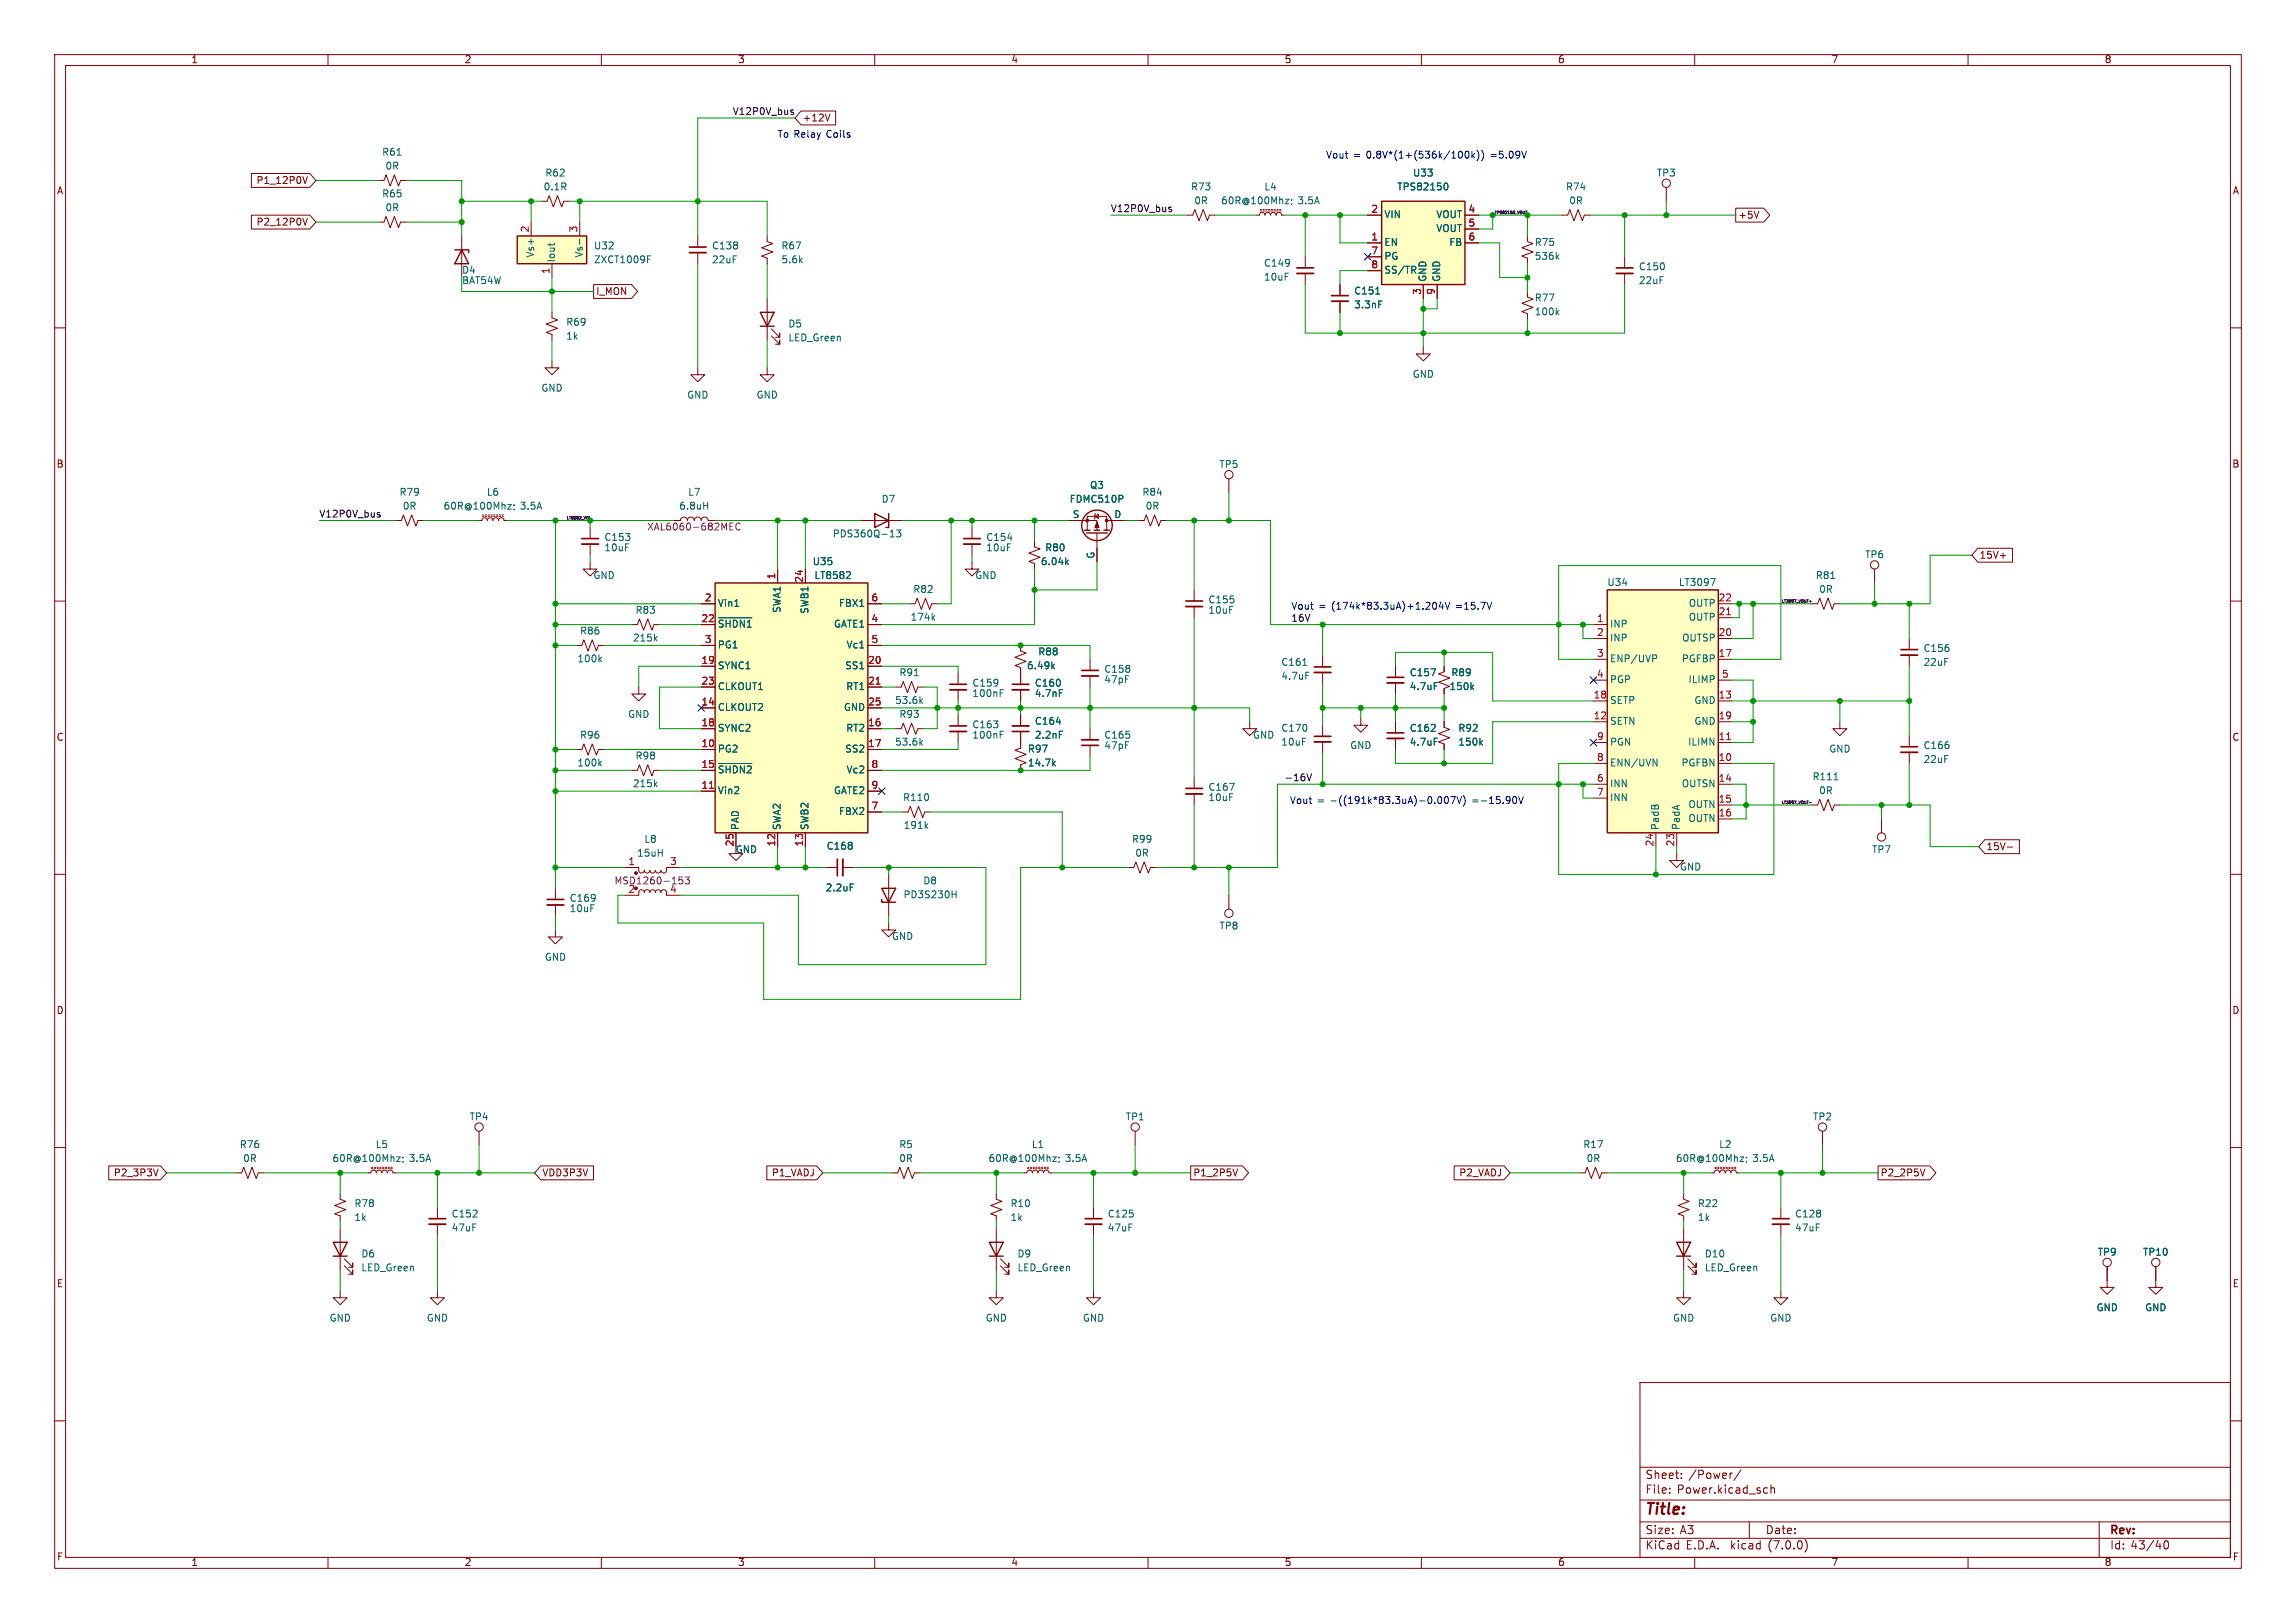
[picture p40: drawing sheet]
<svg xmlns="http://www.w3.org/2000/svg" width="420mm" height="297mm" viewBox="0 0 420 297" stroke-linecap="round" stroke-linejoin="round" font-family="sans-serif">
<defs><g id="words">
<text font-size="2.8" fill="#840000" x="301" y="277.8">Title:</text>
<g font-size="2.1" fill="#840000">
<text x="301" y="273.6">File:</text>
<text x="301" y="270.9">Sheet:</text>
<text x="306.8" y="273.6">Power.kicad_sch</text>
<text x="308.9" y="270.9">/Power/</text>
<text x="301" y="281">Size:</text>
<text x="307.3" y="281">A3</text>
<text x="323" y="281">Date:</text>
<text x="386" y="281.2">Rev:</text>
<text x="301" y="283.8">KiCad</text>
<text x="308.4" y="283.8">E.D.A.</text>
<text x="316.6" y="283.8">kicad</text>
<text x="323.6" y="283.8">(7.0.0)</text>
<text x="386" y="283.8">Id: 43/40</text>
</g>
<g font-size="1.8" fill="#840000">
<text x="35" y="11.8">1</text>
<text x="85" y="11.8">2</text>
<text x="135" y="11.8">3</text>
<text x="185" y="11.8">4</text>
<text x="235" y="11.8">5</text>
<text x="285" y="11.8">6</text>
<text x="335" y="11.8">7</text>
<text x="385" y="11.8">8</text>
<text x="146.8" y="22.5">+12V</text>
<text x="10.4" y="35.8">A</text>
<text x="46.8" y="33.9">P1_12P0V</text>
<text x="408.4" y="35.8">A</text>
<text x="46.8" y="41.6">P2_12P0V</text>
<text x="318" y="40.3">+5V</text>
<text x="109.1" y="54.3">I_MON</text>
<text x="10.3" y="85.8">B</text>
<text x="408.3" y="85.8">B</text>
<text x="362.1" y="102.5">15V+</text>
<text x="10.3" y="135.8">C</text>
<text x="408.3" y="135.8">C</text>
<text x="363.4" y="155.9">15V-</text>
<text x="10.3" y="185.8">D</text>
<text x="408.3" y="185.8">D</text>
<text x="20.7" y="215.5">P2_3P3V</text>
<text x="99.2" y="215.5">VDD3P3V</text>
<text x="141.1" y="215.5">P1_VADJ</text>
<text x="218.3" y="215.5">P1_2P5V</text>
<text x="266.8" y="215.5">P2_VADJ</text>
<text x="344" y="215.5">P2_2P5V</text>
<text x="10.4" y="235.8">E</text>
<text x="408.3" y="235.8">E</text>
<text x="10.4" y="285.8">F</text>
<text x="35" y="286.8">1</text>
<text x="85" y="286.8">2</text>
<text x="135" y="286.8">3</text>
<text x="185" y="286.8">4</text>
<text x="235" y="286.8">5</text>
<text x="285" y="286.8">6</text>
<text x="335" y="286.8">7</text>
<text x="385" y="286.8">8</text>
<text x="408.4" y="285.8">F</text>
</g>
<g font-size="1.8" fill="#0f0f0f">
<text x="133.9" y="21.2">V12P0V_bus</text>
<text x="203.2" y="39">V12P0V_bus</text>
<text x="58.4" y="94.9">V12P0V_bus</text>
<text x="236.2" y="114">16V</text>
<text x="234.9" y="143.2">-16V</text>
</g>
<g font-size="1.8" fill="#006464">
<text x="69.8" y="28.8">R61</text>
<text x="70.5" y="31.3">0R</text>
<text x="99.4" y="35.1">0.1R</text>
<text x="99.7" y="32.6">R62</text>
<text x="217.8" y="35.1">R73</text>
<text x="231.2" y="35.1">L4</text>
<text x="255.5" y="35.1">TPS82150</text>
<text x="258.4" y="32.6">U33</text>
<text x="286.4" y="35.1">R74</text>
<text x="303" y="32.6">TP3</text>
<text x="69.8" y="36.4">R65</text>
<text x="70.5" y="38.9">0R</text>
<text x="218.4" y="37.7">0R</text>
<text x="223.3" y="37.7">60R@100Mhz;</text>
<text x="237.4" y="37.7">3.5A</text>
<text x="253.2" y="40.2">VIN</text>
<text x="262.6" y="40.2">VOUT</text>
<text x="287" y="37.7">0R</text>
<text x="98" y="47.3" transform="rotate(-90 98 47.3)">Vs+</text>
<text x="106.9" y="47.3" transform="rotate(-90 106.9 47.3)">Vs-</text>
<text x="108.6" y="45.9">U32</text>
<text x="130.2" y="45.9">C138</text>
<text x="142.9" y="45.9">R67</text>
<text x="253.2" y="45.3">EN</text>
<text x="253.2" y="47.8">PG</text>
<text x="262.6" y="42.7">VOUT</text>
<text x="265" y="45.3">FB</text>
<text x="280.7" y="45.3">R75</text>
<text x="280.7" y="47.8">536k</text>
<text x="84.5" y="50.4">D4</text>
<text x="84.5" y="52.3">BAT54W</text>
<text x="101.8" y="48" transform="rotate(-90 101.8 48)">Iout</text>
<text x="108.6" y="48.5">ZXCT1009F</text>
<text x="130.2" y="48.5">22uF</text>
<text x="142.9" y="48.5">5.6k</text>
<text x="231.1" y="49.1">C149</text>
<text x="231.1" y="51.6">10uF</text>
<text x="253.2" y="50.4">SS/TR</text>
<text x="261.2" y="51.6" transform="rotate(-90 261.2 51.6)">GND</text>
<text x="263.7" y="51.6" transform="rotate(-90 263.7 51.6)">GND</text>
<text x="299.7" y="49.7">C150</text>
<text x="299.7" y="52.3">22uF</text>
<text x="103.5" y="59.9">R69</text>
<text x="247.7" y="54.2">C151</text>
<text x="247.7" y="56.7">3.3nF</text>
<text x="280.7" y="55.4">R77</text>
<text x="280.7" y="58">100k</text>
<text x="103.5" y="62.4">1k</text>
<text x="144.2" y="60.2">D5</text>
<text x="144.2" y="62.7">LED_Green</text>
<text x="99" y="71.9">GND</text>
<text x="258.4" y="69.4">GND</text>
<text x="125.6" y="73.2">GND</text>
<text x="138.3" y="73.2">GND</text>
<text x="199.3" y="89.7">Q3</text>
<text x="223" y="85.9">TP5</text>
<text x="73" y="91">R79</text>
<text x="73.6" y="93.5">0R</text>
<text x="81.1" y="93.5">60R@100Mhz;</text>
<text x="89" y="91">L6</text>
<text x="95.1" y="93.5">3.5A</text>
<text x="124.2" y="93.5">6.8uH</text>
<text x="125.8" y="91">L7</text>
<text x="161.2" y="92.3">D7</text>
<text x="195.6" y="92.3">FDMC510P</text>
<text x="196.2" y="95">S</text>
<text x="203.8" y="95">D</text>
<text x="208.9" y="91">R84</text>
<text x="209.5" y="93.5">0R</text>
<text x="110.5" y="99.3">C153</text>
<text x="110.5" y="101.2">10uF</text>
<text x="152.3" y="98.6">PDS360Q-13</text>
<text x="180.3" y="99.3">C154</text>
<text x="180.3" y="101.2">10uF</text>
<text x="191.1" y="101.2">R80</text>
<text x="108.5" y="106.2">GND</text>
<text x="148.6" y="103.7">U35</text>
<text x="148.9" y="106.2">LT8582</text>
<text x="178.3" y="106.2">GND</text>
<text x="190.3" y="103.7">6.04k</text>
<text x="200.4" y="102.3" transform="rotate(-90 200.4 102.3)">G</text>
<text x="294" y="107.5">U34</text>
<text x="307" y="107.5">LT3097</text>
<text x="332.1" y="106.2">R81</text>
<text x="341.1" y="102.4">TP6</text>
<text x="116.2" y="112.6">R83</text>
<text x="131.3" y="111.3">Vin1</text>
<text x="143.1" y="112.3" transform="rotate(-90 143.1 112.3)">SWA1</text>
<text x="148.1" y="112.5" transform="rotate(-90 148.1 112.5)">SWB1</text>
<text x="153.3" y="111.3">FBX1</text>
<text x="166.5" y="113.9">174k</text>
<text x="167" y="108.8">R82</text>
<text x="221" y="110.7">C155</text>
<text x="221" y="112.6">10uF</text>
<text x="308.8" y="113.9">OUTP</text>
<text x="308.8" y="111.3">OUTP</text>
<text x="332.7" y="108.8">0R</text>
<text x="106" y="116.4">R86</text>
<text x="115.7" y="117.7">215k</text>
<text x="131.3" y="115.7">~{SHDN1}</text>
<text x="131.3" y="118.9">PG1</text>
<text x="152.4" y="115.1">GATE1</text>
<text x="154.7" y="118.9">Vc1</text>
<text x="294.5" y="115.1">INP</text>
<text x="294.5" y="117.7">INP</text>
<text x="307.6" y="117.7">OUTSP</text>
<text x="351.8" y="119.6">C156</text>
<text x="105.6" y="121.5">100k</text>
<text x="131.3" y="122.7">SYNC1</text>
<text x="154.5" y="122.7">SS1</text>
<text x="164.5" y="124">R91</text>
<text x="177.8" y="125.9">C159</text>
<text x="187.8" y="122.7">6.49k</text>
<text x="189.2" y="125.9">C160</text>
<text x="189.9" y="120.2">R88</text>
<text x="201.9" y="123.4">C158</text>
<text x="201.9" y="125.3">47pF</text>
<text x="234.3" y="122.1">C161</text>
<text x="234.3" y="124.7">4.7uF</text>
<text x="257.8" y="124">C157</text>
<text x="265.4" y="124">R89</text>
<text x="294.5" y="121.5">ENP/UVP</text>
<text x="294.5" y="125.3">PGP</text>
<text x="307.5" y="121.5">PGFBP</text>
<text x="308.7" y="125.3">ILIMP</text>
<text x="351.8" y="122.1">22uF</text>
<text x="114.8" y="131.6">GND</text>
<text x="131.3" y="130.4">CLKOUT2</text>
<text x="131.3" y="126.6">CLKOUT1</text>
<text x="154.2" y="130.4">GND</text>
<text x="154.7" y="126.6">RT1</text>
<text x="163.7" y="129.1">53.6k</text>
<text x="164.5" y="131.6">R93</text>
<text x="177.8" y="127.8">100nF</text>
<text x="189.2" y="127.8">4.7nF</text>
<text x="257.8" y="126.6">4.7uF</text>
<text x="265.1" y="126.6">150k</text>
<text x="294.5" y="129.1">SETP</text>
<text x="309.8" y="129.1">GND</text>
<text x="106" y="135.4">R96</text>
<text x="131.3" y="138">PG2</text>
<text x="131.3" y="134.2">SYNC2</text>
<text x="154.5" y="138">SS2</text>
<text x="154.7" y="134.2">RT2</text>
<text x="163.7" y="136.7">53.6k</text>
<text x="177.8" y="133.5">C163</text>
<text x="177.8" y="135.4">100nF</text>
<text x="188" y="138">R97</text>
<text x="189.2" y="132.9">C164</text>
<text x="189.2" y="135.4">2.2nF</text>
<text x="201.9" y="135.4">C165</text>
<text x="201.9" y="137.4">47pF</text>
<text x="229.1" y="135.4">GND</text>
<text x="234.3" y="134.2">C170</text>
<text x="234.3" y="136.7">10uF</text>
<text x="246.9" y="137.4">GND</text>
<text x="257.8" y="134.2">C162</text>
<text x="257.8" y="136.7">4.7uF</text>
<text x="266.7" y="134.2">R92</text>
<text x="266.7" y="136.7">150k</text>
<text x="294.5" y="132.9">SETN</text>
<text x="294.5" y="136.7">PGN</text>
<text x="308.7" y="136.7">ILIMN</text>
<text x="309.8" y="132.9">GND</text>
<text x="334.6" y="138">GND</text>
<text x="351.8" y="137.4">C166</text>
<text x="105.6" y="140.5">100k</text>
<text x="116.2" y="139.3">R98</text>
<text x="131.3" y="142.4">~{SHDN2}</text>
<text x="154.7" y="141.8">Vc2</text>
<text x="188" y="140.5">14.7k</text>
<text x="294.5" y="140.5">ENN/UVN</text>
<text x="307.5" y="140.5">PGFBN</text>
<text x="331.5" y="143.1">R111</text>
<text x="351.8" y="139.9">22uF</text>
<text x="115.7" y="144.3">215k</text>
<text x="131.3" y="145.6">Vin2</text>
<text x="152.4" y="145.6">GATE2</text>
<text x="153.3" y="149.4">FBX2</text>
<text x="165.1" y="146.9">R110</text>
<text x="221" y="145">C167</text>
<text x="221" y="146.9">10uF</text>
<text x="294.5" y="144.3">INN</text>
<text x="294.5" y="146.9">INN</text>
<text x="307.5" y="144.3">OUTSN</text>
<text x="308.7" y="148.1">OUTN</text>
<text x="332.7" y="145.6">0R</text>
<text x="117.8" y="154.5">L8</text>
<text x="134.4" y="154.9" transform="rotate(-90 134.4 154.9)">25</text>
<text x="135.4" y="151.9" transform="rotate(-90 135.4 151.9)">PAD</text>
<text x="143.1" y="151.9" transform="rotate(-90 143.1 151.9)">SWA2</text>
<text x="148.1" y="151.9" transform="rotate(-90 148.1 151.9)">SWB2</text>
<text x="151.2" y="155.8">C168</text>
<text x="165.2" y="152">191k</text>
<text x="207" y="154.5">R99</text>
<text x="303.7" y="151.9" transform="rotate(-90 303.7 151.9)">PadB</text>
<text x="307.5" y="151.9" transform="rotate(-90 307.5 151.9)">PadA</text>
<text x="308.7" y="150.7">OUTN</text>
<text x="116.5" y="157">15uH</text>
<text x="134.5" y="156.4">GND</text>
<text x="207.6" y="157">0R</text>
<text x="307.2" y="159.6">GND</text>
<text x="342.4" y="156.4">TP7</text>
<text x="104.1" y="165.3">C169</text>
<text x="104.1" y="167.2">10uF</text>
<text x="151" y="163.4">2.2uF</text>
<text x="165.2" y="164.7">PD3S230H</text>
<text x="168.8" y="162.1">D8</text>
<text x="163.1" y="172.3">GND</text>
<text x="223" y="170.4">TP8</text>
<text x="99.6" y="176.1">GND</text>
<text x="85.8" y="205.3">TP4</text>
<text x="205.9" y="205.3">TP1</text>
<text x="331.6" y="205.3">TP2</text>
<text x="43.8" y="210.4">R76</text>
<text x="44.4" y="212.9">0R</text>
<text x="60.8" y="212.9">60R@100Mhz;</text>
<text x="68.7" y="210.4">L5</text>
<text x="74.8" y="212.9">3.5A</text>
<text x="164.4" y="210.4">R5</text>
<text x="164.4" y="212.9">0R</text>
<text x="180.8" y="212.9">60R@100Mhz;</text>
<text x="188.7" y="210.4">L1</text>
<text x="194.8" y="212.9">3.5A</text>
<text x="289.6" y="210.4">R17</text>
<text x="290.2" y="212.9">0R</text>
<text x="306.5" y="212.9">60R@100Mhz;</text>
<text x="314.4" y="210.4">L2</text>
<text x="320.6" y="212.9">3.5A</text>
<text x="64.8" y="221.2">R78</text>
<text x="184.8" y="221.2">R10</text>
<text x="310.5" y="221.2">R22</text>
<text x="64.8" y="223.7">1k</text>
<text x="82.6" y="223.1">C152</text>
<text x="82.6" y="225.6">47uF</text>
<text x="184.8" y="223.7">1k</text>
<text x="202.6" y="223.1">C125</text>
<text x="202.6" y="225.6">47uF</text>
<text x="310.5" y="223.7">1k</text>
<text x="328.3" y="223.1">C128</text>
<text x="328.3" y="225.6">47uF</text>
<text x="66" y="230.4">D6</text>
<text x="66" y="232.9">LED_Green</text>
<text x="186.1" y="230.4">D9</text>
<text x="186.1" y="232.9">LED_Green</text>
<text x="311.8" y="230.4">D10</text>
<text x="311.8" y="232.9">LED_Green</text>
<text x="383.7" y="230.1">TP9</text>
<text x="391.9" y="230.1">TP10</text>
<text x="60.2" y="242.1">GND</text>
<text x="78" y="242.1">GND</text>
<text x="180.2" y="242.1">GND</text>
<text x="198" y="242.1">GND</text>
<text x="306" y="242.1">GND</text>
<text x="323.8" y="242.1">GND</text>
<text x="383.4" y="240.2">GND</text>
<text x="392.3" y="240.2">GND</text>
</g>
<g font-size="1.8" fill="#0000c2">
<text x="142.2" y="25.4">To Relay</text>
<text x="151.3" y="25.4">Coils</text>
<text x="242.6" y="29.2">Vout</text>
<text x="247.6" y="29.2">=</text>
<text x="250" y="29.2">0.8V*(1+(536k/100k))</text>
<text x="272.8" y="29.2">=5.09V</text>
<text x="236.2" y="111.8">Vout</text>
<text x="241.2" y="111.8">=</text>
<text x="243.7" y="111.8">(174k*83.3uA)+1.204V</text>
<text x="266.5" y="111.8">=15.7V</text>
<text x="235.8" y="147.3">Vout</text>
<text x="240.8" y="147.3">=</text>
<text x="243.3" y="147.3">-((191k*83.3uA)-0.007V)</text>
<text x="269.3" y="147.3">=-15.90V</text>
</g>
<g font-size="1.8" fill="#a90000">
<text x="250.8" y="39.1">2</text>
<text x="268.6" y="39.1">4</text>
<text x="268.6" y="41.7">5</text>
<text x="96.9" y="42.6" transform="rotate(-90 96.9 42.6)">2</text>
<text x="105.8" y="42.6" transform="rotate(-90 105.8 42.6)">3</text>
<text x="250.8" y="44.2">1</text>
<text x="250.8" y="46.7">7</text>
<text x="268.6" y="44.2">6</text>
<text x="100.7" y="50.2" transform="rotate(-90 100.7 50.2)">1</text>
<text x="250.8" y="49.3">8</text>
<text x="260.1" y="54" transform="rotate(-90 260.1 54)">3</text>
<text x="262.6" y="54" transform="rotate(-90 262.6 54)">9</text>
<text x="142" y="106.1" transform="rotate(-90 142 106.1)">1</text>
<text x="147.1" y="106.7" transform="rotate(-90 147.1 106.7)">24</text>
<text x="128.9" y="110.2">2</text>
<text x="159.4" y="110.2">6</text>
<text x="314.3" y="112.8">21</text>
<text x="314.3" y="110.2">22</text>
<text x="128.3" y="114">22</text>
<text x="128.9" y="117.9">3</text>
<text x="159.4" y="114">4</text>
<text x="159.4" y="117.9">5</text>
<text x="292.1" y="114">1</text>
<text x="292.1" y="116.6">2</text>
<text x="314.3" y="116.6">20</text>
<text x="128.3" y="121.7">19</text>
<text x="128.3" y="125.5">23</text>
<text x="158.7" y="121.7">20</text>
<text x="158.7" y="125.5">21</text>
<text x="292.1" y="120.4">3</text>
<text x="292.1" y="124.2">4</text>
<text x="314.3" y="120.4">17</text>
<text x="314.9" y="124.2">5</text>
<text x="128.3" y="129.3">14</text>
<text x="158.7" y="129.3">25</text>
<text x="291.5" y="131.8">12</text>
<text x="291.5" y="128">18</text>
<text x="314.3" y="128">13</text>
<text x="314.3" y="131.8">19</text>
<text x="128.3" y="136.9">10</text>
<text x="128.3" y="133.1">18</text>
<text x="158.7" y="133.1">16</text>
<text x="158.7" y="136.9">17</text>
<text x="292.1" y="135.6">9</text>
<text x="314.3" y="135.6">11</text>
<text x="128.3" y="140.7">15</text>
<text x="159.4" y="140.7">8</text>
<text x="292.1" y="143.3">6</text>
<text x="292.1" y="139.4">8</text>
<text x="314.3" y="139.4">10</text>
<text x="314.3" y="143.3">14</text>
<text x="128.3" y="144.5">11</text>
<text x="159.4" y="148.3">7</text>
<text x="159.4" y="144.5">9</text>
<text x="292.1" y="145.8">7</text>
<text x="314.3" y="147.1">15</text>
<text x="314.3" y="149.6">16</text>
<text x="142" y="154.9" transform="rotate(-90 142 154.9)">12</text>
<text x="147.1" y="154.9" transform="rotate(-90 147.1 154.9)">13</text>
<text x="302.6" y="154.9" transform="rotate(-90 302.6 154.9)">24</text>
<text x="306.5" y="154.9" transform="rotate(-90 306.5 154.9)">23</text>
<text x="114.9" y="158.5">1</text>
<text x="122.5" y="158.5">3</text>
</g>
<g font-size="1.8" fill="#840084">
<text x="118.3" y="97.3">XAL6060-682MEC</text>
<text x="112.3" y="162.1">MSD1260-153</text>
<text x="114.9" y="163.6">2</text>
<text x="122.5" y="163.6">4</text>
</g>
<g font-size=".7" fill="#0f0f0f">
<text x="273.1" y="39.2">TPS82150_VOUT</text>
<text x="103.4" y="95.1">LT8582_VIN</text>
<text x="325.6" y="110.4">LT3097_VOUT+</text>
<text x="325.6" y="147.2">LT3097_VOUT-</text>
</g>
</g></defs>
<g fill="none" stroke="#840000" stroke-width=".18">
<path d="M10 10h400v277h-400zM12 12h396v273h-396zM60 10v2M110 10v2M160 10v2M210 10v2M260 10v2M310 10v2M360 10v2M46 39.4h10.7l1.1 1.2-1.1 1.3h-10.7zM46 31.8h10.7l1.1 1.2-1.1 1.3h-10.7zM56.2 39.9l-.4 1.3"/>
<path d="M56.2 32.3l-.4 1.3M69.2 33h1l.4-1 .8 2 .7-2 .8 2 .4-1h1M99.1 36.8h1l.4-1 .7 2 .8-2 .7 2 .4-1h1M146.5 20.3h6.4v2.6h-6.4l-1.1-1.3zM151.8 20.9l-.4 1.2M217.2 39.4h1l.4-1 .7 2 .8-2 .8 2 .3-1h1M229.9 39.4h.5l.1-.4 .4-.1 .3 .1 .2 .4 .1-.4 .4-.1 .3 .1 .2 .4 .2-.4 .3-.1 .4 .1 .1 .4 .2-.4 .3-.1 .4 .1 .1 .4h.5M230.5 38.6h.3M231 38.6h.3M231.5 38.6h.3M232 38.6h.3M232.5 38.6h.3"/>
<path d="M233 38.6h.3M233.6 38.6h.2M234.1 38.6h.2M250.2 39.4h2.5M268 39.4h2.5M285.7 39.4h1.1l.3-1 .8 2 .8-2 .7 2 .4-1h1M304.8 34.3v2.5M317.5 38.1h5.1l1.1 1.3-1.1 1.2h-5.1zM10 60h2M69.2 40.6h1l.4-1 .8 2.1 .7-2.1 .8 2.1 .4-1.1h1M84.5 43.2v7.6M97.2 40.6v2.6"/>
<path d="M101 57.2v1l1 .3-2.1 .8 2.1 .8-2.1 .7 1.1 .4v1M101 48.3v2.5M106 40.6v2.6M108.6 52.1h6.9l1.1 1.2-1.1 1.3h-6.9zM127.6 43.2v2M127.6 46.2v2.1M140.3 43.2v1l1.1 .4-2.1 .7 2.1 .8-2.1 .8 1 .3v1.1M140.3 54.6v7.6M238.8 47v2M238.8 50v2.1M245.1 52.1v2M245.1 55.1v2.1"/>
<path d="M250.2 44.5h2.5M250.2 47h2.5M250.2 49.5h2.5M260.3 52.1v2.5M262.9 52.1v2.5M268 44.5h2.5M268 41.9h2.5M279.4 43.2v1l1 .4-2 .7 2 .8-2 .8 1 .3v1.1M279.4 53.3v1.1l1 .3-2 .8 2 .8-2 .7 1 .4v1M297.2 47v2M297.2 50v2.1M408 60h2"/>
<path d="M101 66v1.3h1.2l-1.2 1.3-1.3-1.3h1.3M127.6 67.3v1.3h1.3l-1.3 1.3-1.2-1.3h1.2M140.3 67.3v1.3h1.3l-1.3 1.3-1.2-1.3h1.2M141.1 61.5l1.5 1.5v-.8v.8h-.7M141.1 60.2l1.5 1.5v-.7v.7h-.7M260.3 63.5v1.3h1.3l-1.3 1.2-1.2-1.2h1.2M72.4 95.3h1l.4-1.1 .7 2.1 .8-2.1 .8 2.1 .4-1h1M87.6 95.3h.5l.2-.4 .4-.2 .3 .2 .2 .4 .1-.4 .4-.2 .3 .2 .2 .4 .1-.4 .4-.2 .4 .2 .1 .4 .1-.4 .4-.2 .4 .2 .1 .4h.5M88.3 94.5h.2M88.8 94.5h.2M89.3 94.5h.2M89.8 94.5h.2"/>
<path d="M90.3 94.5h.3M90.8 94.5h.3M91.3 94.5h.3M91.8 94.5h.3M107.9 96.5v2.1M107.9 99.6v2M123.2 95.3h1.3a.64 .64 0 0 1 .6-.7 .64 .64 0 0 1 .6 .7 .64 .64 0 0 1 .7-.7 .64 .64 0 0 1 .6 .7 .64 .64 0 0 1 .6-.7 .64 .64 0 0 1 .7 .7 .64 .64 0 0 1 .6-.7 .64 .64 0 0 1 .6 .7h1.3M157.5 95.3h7.6M177.8 96.5v2.1M177.8 99.6v2M189.2 99.1v1l1 .4-2 .7 2 .8-2 .7 1 .4v1M195.6 95.3h5.1v1.7"/>
<path d="M198.9 97v-2.5h3.5v2.5M200.3 94.5l.6-.4v.8zM200.4 94l-.1 .1v.8l-.1 .1M200.7 97.5v5.4M202.4 95.3h3.3M208.3 95.3h1l.4-1.1 .7 2.1 .8-2.1 .8 2.1 .3-1h1.1M224.8 87.6v2.6M10 110h2M105.4 118.1h1l.4-1 .8 2 .7-2 .8 2 .4-1h1M107.9 102.9v1.2h1.3l-1.3 1.3-1.2-1.3h1.2M115.6 114.3h1l.4-1 .7 2 .8-2 .8 2 .3-1h1M128.3 114.3h2.5"/>
<path d="M128.3 110.5h2.5M128.3 118.1h2.5M142.2 104.1v2.6M147.3 104.1v2.6M158.7 114.3h2.6M158.7 110.5h2.6M158.7 118.1h2.6M166.4 110.5h1l.4-1 .7 2 .8-2 .8 2 .3-1h1M177.8 102.9v1.2h1.3l-1.3 1.3-1.3-1.3h1.3M186.7 118.1v1l1 .4-2 .8 2 .7-2 .8 1 .4v3M218.4 108v2M218.4 111v2"/>
<path d="M291.5 114.3h2.5M291.5 116.8h2.5M314.3 116.8h2.6M314.3 113h2.6M314.3 110.5h2.6M331.5 110.5h1l.4-1 .7 2 .8-2 .8 2 .3-1h1M342.9 104.1v2.6M349.2 116.8v2.1M349.2 119.9v2M361.8 100.3h6.3v2.6h-6.3l-1.1-1.3zM365.9 101.7h1M408 110h2"/>
<path d="M105.4 137.2h1l.4-1.1 .8 2.1 .7-2.1 .8 2.1 .4-1h1M116.8 125.7v1.3h1.3l-1.3 1.3-1.2-1.3h1.2M128.3 133.4h2.5M128.3 125.7h2.5M128.3 137.2h2.5M128.3 129.5h2.5M128.3 121.9h2.5M158.7 133.4h2.6M158.7 125.7h2.6M158.7 137.2h2.6M158.7 129.5h2.6M158.7 121.9h2.6"/>
<path d="M163.8 133.4h1l.4-1.1 .8 2.1 .8-2.1 .7 2.1 .4-1h1M163.8 125.7h1l.4-1 .8 2 .8-2 .7 2 .4-1h1M175.3 123.2v2M175.3 126.2v2.1M175.3 130.8v2M175.3 133.9v2M186.7 133.9v3l-1 .4 2 .7-2 .8 2 .8-1 .4v1M186.7 126.2v2.1M186.7 130.8v2M199.4 120.7v2M199.4 123.7v2M199.4 133.4v2"/>
<path d="M199.4 136.4v2M228.6 132.1v1.3h1.3l-1.3 1.2-1.3-1.2h1.3M241.9 120v2M241.9 123.1v2M241.9 132.7v2M241.9 135.8v2M248.9 131.4v1.3h1.3l-1.3 1.3-1.3-1.3h1.3M255.3 121.9v2.1M255.3 125v2M255.3 132.1v2M255.3 135.1v2.1M264.2 132.1v1l1 .4-2.1 .7 2.1 .8-2.1 .8 1.1 .3v1.1"/>
<path d="M264.2 121.9v1l-1.1 .4 2.1 .8-2.1 .7 2.1 .8-1 .4v1M291.5 139.7h2.5M291.5 135.9h2.5M291.5 132.1h2.5M291.5 128.3h2.5M291.5 120.7h2.5M291.5 124.5h2.5M314.3 139.7h2.6M314.3 135.9h2.6M314.3 132.1h2.6M314.3 128.3h2.6M314.3 120.7h2.6"/>
<path d="M314.3 124.5h2.6M336.5 132.1v1.3h1.3l-1.3 1.2-1.2-1.2h1.2M349.2 134.6v2.1M349.2 137.7v2M10 160h2M114.3 158.8h2.5l.1 .7 .4 .3 .4-.2 .2-.3 .1 .3 .3 .2 .4-.2 .2-.3 .1 .3 .3 .2 .4-.1 .2-.4 .2 .4h.5l.2-.1 .1-.3 .2 .3 .4 .2 .4-.3v-.7h2.6M115.6 141h1l.4-1 .7 2 .8-2 .8 2 .3-1h1M128.3 144.8h2.5M128.3 141h2.5M134.6 152.4v3.8h1.3l-1.3 1.3-1.3-1.3h1.3M142.2 152.4v2.5M147.3 152.4v2.5"/>
<path d="M151.1 158.8h2.1M154.2 158.8h2M158.7 148.6h2.6M158.7 144.8h2.6M158.7 141h2.6M165.1 148.6h1l.4-1 .8 2 .7-2 .8 2 .4-1h1M206.4 158.8h1l.4-1.1 .7 2.1 .8-2.1 .8 2.1 .3-1h1.1M218.4 142.2v2.1M218.4 145.3v2M291.5 143.5h2.5M291.5 146.1h2.5M302.9 152.4v2.5"/>
<path d="M306.7 156.2v1.3h1.3l-1.3 1.3-1.3-1.3h1.3M306.7 152.4v2.5M314.3 143.5h2.6M314.3 147.3h2.6M314.3 149.9h2.6M331.5 147.3h1l.4-1 .7 2 .8-2 .8 2 .3-1h1M344.2 149.9v2.5M363.1 153.7h6.3v2.5h-6.3l-1.2-1.3zM367.2 155h1M408 160h2M101.6 170.2v1.3h1.3l-1.3 1.2-1.3-1.2h1.3M101.6 162.6v2"/>
<path d="M101.6 165.6v2M114.3 163.8h2.5l.1-.7 .5-.3 .3 .2 .2 .3 .1-.3 .3-.2 .4 .1 .2 .4 .1-.3 .2-.2 .5 .1 .2 .4 .2-.4 .4-.1 .3 .2 .1 .3 .2-.3 .4-.2 .4 .3v.7h2.6M162.6 168.9v1.3h1.2l-1.2 1.3-1.3-1.3h1.3M162.6 160v7.6M224.8 163.8v2.6M10 210h2M19.9 213.4h9.5l1.1 1.2-1.1 1.3h-9.5zM28.9 213.9l-.4 1.3M43.2 214.6h1l.4-1 .7 2 .8-2 .8 2 .3-1h1.1M62.2 218.4v1.1l1 .3-2 .8 2 .8-2 .7 1 .4v1M67.3 214.6h.5l.2-.3 .3-.2 .4 .2 .1 .3 .2-.3 .4-.2 .3 .2 .1 .3 .2-.3 .4-.2 .3 .2 .2 .3 .1-.3 .4-.2 .3 .2 .2 .3h.5M67.9 213.9h.3"/>
<path d="M68.5 213.9h.2M69 213.9h.2M69.5 213.9h.2M70 213.9h.2M70.5 213.9h.2M71 213.9h.2M71.5 213.9h.3M87.6 207v2.6M98.9 213.4h9.7v2.5h-9.7l-1.1-1.3zM140.3 213.4h9.1l1.1 1.2-1.1 1.3h-9.1zM163.2 214.6h1l.4-1 .8 2 .7-2 .8 2 .4-1h1M182.2 218.4v1.1l1.1 .3-2.1 .8 2.1 .8-2.1 .7 1 .4v1"/>
<path d="M187.3 214.6h.5l.2-.3 .4-.2 .3 .2 .1 .3 .2-.3 .4-.2 .3 .2 .2 .3 .1-.3 .4-.2 .3 .2 .2 .3 .1-.3 .4-.2 .4 .2 .1 .3h.5M188 213.9h.2M188.5 213.9h.2M189 213.9h.2M189.5 213.9h.2M190 213.9h.2M190.5 213.9h.3M191 213.9h.3M191.5 213.9h.3M207.6 207v2.6M217.8 213.4h9.5l1.1 1.2-1.1 1.3h-9.5zM226.4 213.9l-.4 1.3"/>
<path d="M266 213.4h9.1l1.1 1.2-1.1 1.3h-9.1zM288.9 214.6h1l.4-1 .8 2 .7-2 .8 2 .4-1h1M308 218.4v1.1l1 .3-2 .8 2 .8-2 .7 1 .4v1M313.1 214.6h.5l.1-.3 .4-.2 .3 .2 .2 .3 .1-.3 .4-.2 .4 .2 .1 .3 .1-.3 .4-.2 .4 .2 .1 .3 .2-.3 .3-.2 .4 .2 .1 .3h.5M313.7 213.9h.2M314.2 213.9h.3M314.7 213.9h.3M315.2 213.9h.3M315.7 213.9h.3M316.2 213.9h.3M316.7 213.9h.3M317.2 213.9h.3"/>
<path d="M333.4 207v2.6M343.5 213.4h9.5l1.1 1.2-1.1 1.3h-9.5zM352.1 213.9l-.4 1.3M408 210h2M62.2 236.2v1.3h1.3l-1.3 1.3-1.2-1.3h1.2M62.2 224.8v7.6M63 231.6l1.5 1.6v-.8v.8h-.7M63 230.4l1.5 1.5v-.8v.8h-.7M80 236.2v1.3h1.3l-1.3 1.3-1.3-1.3h1.3M80 221v2M80 224v2.1M182.2 236.2v1.3h1.3l-1.3 1.3-1.2-1.3h1.2"/>
<path d="M182.2 224.8v7.6M183 231.6l1.5 1.6v-.8v.8h-.7M183 230.4l1.5 1.5v-.8v.8h-.7M200 236.2v1.3h1.3l-1.3 1.3-1.2-1.3h1.2M200 221v2M200 224v2.1M308 236.2v1.3h1.2l-1.2 1.3-1.3-1.3h1.3M308 224.8v7.6M308.7 231.6l1.6 1.6v-.8v.8h-.8M308.7 230.4l1.6 1.5v-.8v.8h-.8M325.8 236.2v1.3h1.2l-1.2 1.3-1.3-1.3h1.3M325.8 221v2"/>
<path d="M325.8 224v2.1M385.4 231.8v3.8h1.3l-1.3 1.3-1.2-1.3h1.2M394.3 231.8v3.8h1.3l-1.3 1.3-1.2-1.3h1.2M10 260h2M300 253h108v32h-108zM408 260h2M300 278.5h108M300 274.5h108M300 268.5h108M305.4 273.1v.2M305.4 272.3v.2M307.6 270.4v.2"/>
<path d="M307.6 269.6v.2M316.7 269.6h.2M318.5 269l-1.3 1.9M320 278.5v3M322.9 272.3h.4M323.3 273.2l-.4 .1M324 272.4l.2-.1h.3l.1 1M324 271.8v1.5M384 278.5v6.5M60 285v2M110 285v2M160 285v2"/>
<path d="M210 285v2M260 285v2M300 281.5h108M310 285v2M330.2 281.7a1.72 1.72 0 0 1 0 2.3M360 285v2M396 282h.2a.8 .8 0 0 1 .5 .7 .8 .8 0 0 1-.5 .8 1 1 0 0 1-.2-1.5z"/>
<circle cx="304.8" cy="33.5" r=".76"/>
<circle cx="224.8" cy="86.9" r=".76"/>
<circle cx="342.9" cy="103.4" r=".76"/>
<circle cx="344.2" cy="153.2" r=".76"/>
<circle cx="224.8" cy="167.1" r=".76"/>
<circle cx="87.6" cy="206.2" r=".76"/>
<circle cx="207.6" cy="206.2" r=".76"/>
<circle cx="333.4" cy="206.2" r=".76"/>
<circle cx="385.4" cy="231" r=".76"/>
<circle cx="394.3" cy="231" r=".76"/>
</g>
<g fill="none" stroke="#840000" stroke-width=".25">
<path d="M252.7 36.8h15.3v15.3h-15.3zM83.2 45.7h2.5v.5M84.5 45.7l1.2 2.6h-2.5zM94.6 43.2h12.7v5.1h-12.7zM139.1 57.2h2.5l-1.3 2.5zM139.1 59.7h2.5M160 94l2.6 1.3-2.6 1.2zM162.6 94v2.5h-.5M198.4 97h1M198.8 97.5h3.8M200.2 97h1M201.9 97h1"/>
<path d="M130.8 106.7h27.9v45.7h-27.9zM294 108h20.3v44.4h-20.3zM161.3 164.6v.5h2.5M161.3 162.6h2.5l-1.2 2.5zM61 227.3h2.5l-1.3 2.6zM61 229.9h2.5M181 227.3h2.5l-1.3 2.6zM181 229.9h2.5M306.7 227.3h2.5l-1.2 2.6zM306.7 229.9h2.5"/>
<circle cx="200.7" cy="96.1" r="2.79"/>
</g>
<g fill="none" stroke="#006464" stroke-width=".18">
<path d="M235.1 36.4h.7l-.7 .9h.7M236.3 36.5v.1M236.3 37.2l-.1 .3M264.4 33.5a.68 .68 0 0 1 .5 .6 .68 .68 0 0 1-.5 .7M106 43.7v1M118.5 47.4h.4M118.5 46.8h.6M251.7 53.8h.7M252.2 55.1h.6M284.8 47l.4 .5M284.8 57.1l.4 .5M285.2 46.6l-.5 .5"/>
<path d="M285.2 56.8l-.5 .5M92.9 92.3h.6l-.6 .9h.6M94 92.4v.1M94.1 93.1l-.1 .3M128.7 92.5h.7M129.4 91.9v1.3M162.9 98.3h.7M164 97h.8l-.4 .5 .3 .1v.5l-.2 .2-.5-.2M205.3 90.8v.4M119.8 116.8l.4 .5M120.2 116.5l-.5 .4M131.4 113h6.1"/>
<path d="M132.3 113.6l-.5-.1-.2 .4M132.8 113.5v1.3M133.6 113.5v1.3M134.9 114l-.3-.4-.4-.1v1.3M136.2 113.5v1.3l-.8-1.3v1.3M136.7 113.9l.4-.4v1.3M155.3 104.6l.3 .2-.1 .4-.7 .7h.8M170.6 113l.4 .5M171 112.7l-.5 .4M195.1 102.9l.3 .4M195.4 102.5l-.5 .5M302.8 119.8l.2 .3v.3l-.2 .1"/>
<path d="M312.9 105.9h.9l-.6 1.2M109.7 139.7l.3 .5M109.7 120.6l.3 .5M110 139.3l-.4 .5M110 120.3l-.4 .5M131.4 139.7h6.1M168.4 135.9l.4 .5M168.4 128.3l.4 .4M168.8 135.5l-.5 .5M168.8 127.9l-.5 .5M183 126.2h.6M183 133.8h.6"/>
<path d="M192.5 121.9l.4 .5M192.7 139.7l.4 .5M192.9 121.5l-.5 .5M193.1 139.3l-.5 .5M193.8 126.2h.6M193.8 133.8h.6M238.3 121.8h.7M238.9 123h.6M262.4 135.1h.6M262.4 124.9h.6M269.2 125.7l.4 .5M269.6 125.4l-.5 .4"/>
<path d="M270.8 135.9l.4 .5M271.2 135.5l-.5 .5M302.4 138.9l.7 1.3v-1.3M119.8 143.5l.4 .5M120.2 143.1l-.5 .5M132.3 140.2h-.5l-.2 .3M132.8 140.2v1.2M133.6 140.2v1.2M134.9 140.7l-.3-.5h-.4v1.2M136.2 140.2v1.2l-.8-1.2v1.2M136.7 140.3l.5-.1 .2 .3M169.4 151.1l.3 .5"/>
<path d="M169.7 150.8l-.5 .4M335.5 142.7h.7M155.5 161.8h.6M174.2 163.6h.7M174.9 163v1.3M72.6 211.7h.6l-.6 .9h.6M73.7 211.8v.1M73.8 212.5l-.2 .2M192.6 211.7h.6l-.6 .9h.6M193.7 211.8v.1M193.8 212.5l-.1 .2M318.3 211.7h.7l-.7 .9h.7"/>
<path d="M319.4 211.8v.1M319.5 212.5l-.1 .2"/>
</g>
<g fill="none" stroke="#840000" stroke-width=".33">
<path d="M126.1 46.2h3.1M237.2 50h3.1M243.6 55.1h3M295.7 50h3M106.4 99.6h3.1M176.3 99.6h3M216.9 111h3.1M347.7 119.9h3.1M173.7 126.2h3.1M173.7 133.9h3.1M185.2 126.2h3M185.2 132.8h3"/>
<path d="M197.9 123.7h3M197.9 135.4h3M240.4 135.8h3.1M240.4 123.1h3.1M253.7 135.1h3.1M253.7 125h3.1M347.7 137.7h3.1M154.2 157.2v3.1M216.9 145.3h3.1M100.1 165.6h3M78.5 224h3M198.5 224h3"/>
<path d="M324.2 224h3.1"/>
</g>
<g fill="none" stroke="#840000" stroke-width=".3">
<path d="M126.1 45.2h3.1M237.2 49h3.1M243.6 54.1h3M295.7 49h3M106.4 98.6h3.1M176.3 98.6h3M216.9 110h3.1M347.7 118.9h3.1M173.7 125.2h3.1M173.7 132.8h3.1M185.2 125.2h3M185.2 133.9h3"/>
<path d="M197.9 122.7h3M197.9 136.4h3M240.4 134.7h3.1M240.4 122h3.1M253.7 134.1h3.1M253.7 124h3.1M347.7 136.7h3.1M153.2 157.2v3.1M216.9 144.3h3.1M100.1 164.6h3M78.5 223h3M198.5 223h3"/>
<path d="M324.2 223h3.1"/>
</g>
<g fill="#ffffc2" stroke="#ffffc2" stroke-width=".18">
<path d="M294 108h20.3v44.4h-20.3z"/>
<path d="M130.8 106.7h27.9v45.7h-27.9z"/>
<path d="M252.7 36.8h15.3v15.3h-15.3z"/>
<path d="M94.6 43.2h12.7v5.1h-12.7z"/>
</g>
<path d="M315.8 112.5h.8M160.3 125.2h.7M315.8 135.4h.8M129.8 144.2h.7" fill="none" stroke="#a90000" stroke-width=".18"/>
<g fill="#840000" stroke="#840000" stroke-width=".18">
<path d="M200.7 95.5l.3 1h-.7z"/>
<circle cx="116.3" cy="162.6" r=".25"/>
<circle cx="116.3" cy="159.8" r=".25"/>
<circle cx="198.9" cy="95.2" r=".25"/>
<circle cx="202.4" cy="95.2" r=".25"/>
</g>
<path d="M133.5 96.3h.4M133.5 97h.6M133.5 95.7h.6M135.4 95.8a.6 .6 0 0 0-.9 .5 .6 .6 0 0 0 .6 .7l.3-.1M124.2 160.5h.7M124.2 161h.5l.2 .2-.1 .5h-.6M125.3 160.5h.8l-.4 .5 .4 .1v.5l-.2 .2-.6-.2" fill="none" stroke="#840084" stroke-width=".18"/>
<g fill="none" stroke="#0f0f0f" stroke-width=".18">
<path d="M144.7 20.5l.5 .2-.1 .2-.4 .1M144.7 20.2h.4M214 38.3l.3 .1v.2l-.2 .1h-.2M214 37.9l.3 .1M279.1 38.6h.3M279.2 38.6v.5M69.2 94.2l.3 .1v.1l-.1 .2h-.3M69.2 93.8h.3M107.8 94.5v.5l-.3-.5v.5M331 110.1h.4M331.2 109.9v.3M239.1 141.6l.4 1.3 .4-1.3"/>
<path d="M330.5 146.6h.3M331 146.9h.4"/>
</g>
<g fill="none" stroke="#0000c2" stroke-width=".18">
<path d="M267.4 27.8l.1 .3-.1 .7M268.1 27.8l.2-.1a.68 .68 0 0 1 .4 .6 .68 .68 0 0 1-.4 .6l-.2-.1-.1-.3zM269.3 27.7v1.2M269.4 28.5l.3 .4M269.7 28.1l-.4 .5M270.2 27.5a1.46 1.46 0 0 1 0 1.9M271 27.5a1.46 1.46 0 0 1 0 1.9M279.2 27.7l-.4 1.2M262.2 110.3l.2-.1a.68 .68 0 0 1 .4 .6 .68 .68 0 0 1-.4 .7l-.2-.1M263.6 110.2l-.3 .9h.8M263.9 110.6v.9M264.4 110.2l.4 1.3 .4-1.3"/>
<path d="M272.9 110.2l-.5 1.3M263 146.3l.3-.5a.68 .68 0 0 1 .4 .6 .68 .68 0 0 1-.4 .6l-.3-.4M264.3 145.9l.2-.1a.68 .68 0 0 1 .5 .6 .68 .68 0 0 1-.5 .6l-.3-.4zM265.4 145.8h.8l-.5 1.2M266.5 145.8l.4 1.2 .5-1.2M267.7 145.6a1.46 1.46 0 0 1 0 1.9M277.1 145.8a.79 .79 0 0 1 0 1.2M277.8 145.8l.4 1.2 .4-1.2"/>
</g>
<g fill="none" stroke="#009600" stroke-width=".18">
<path d="M57.8 33h11.4M74.3 33h10.2v10.2M84.5 36.8h14.6M97.2 36.8v3.8M104.1 36.8h36.2v6.4M106 36.8v3.8M145.4 21.6h-17.8v21.6M203.2 39.4h14M222.2 39.4h7.7M234.9 39.4h15.3M238.8 39.4v7.6M245.1 39.4v5.1h5.1"/>
<path d="M270.5 39.4h15.2M273 39.4v2.5h-2.5M279.4 39.4v3.8M290.8 39.4h26.7M297.2 39.4v7.6M304.8 36.8v2.6M57.8 40.6h11.4M74.3 40.6h10.2M84.5 50.8v2.5h24.1M101 50.8v6.4M127.6 48.3v19M140.3 48.3v6.3"/>
<path d="M238.8 52.1v8.9h58.4v-8.9M245.1 57.2v3.8M250.2 49.5h-5.1v2.6M260.3 54.6v8.9M262.9 54.6v1.9h-2.6M270.5 44.5h3.8v6.3h5.1M279.4 48.3v5M279.4 58.4v2.6M101 62.2v3.8M140.3 62.2v5.1M58.4 95.3h14M77.5 95.3h10.1"/>
<path d="M92.7 95.3h30.5M101.6 95.3v67.3M107.9 95.3v1.2M130.8 95.3h26.7M142.2 95.3v8.8M147.3 95.3v8.8M165.1 95.3h30.5M174 95.3v15.2h-2.6M177.8 95.3v1.2M189.2 95.3v3.8M205.7 95.3h2.6M213.4 95.3h19v19h59.1"/>
<path d="M218.4 95.3v12.7M224.8 90.2v5.1M101.6 110.5h26.7M101.6 114.3h14M101.6 118.1h3.8M107.9 101.6v1.3M110.5 118.1h17.8M120.6 114.3h7.7M161.3 110.5h5.1M161.3 118.1h38.1v2.6M177.8 101.6v1.3M189.2 104.1v10.2h-27.9"/>
<path d="M200.7 102.9v5.1h-11.5M218.4 113v29.2M241.9 114.3v5.7M264.2 119.4v2.5M289.6 114.3v2.5h1.9M316.9 110.5h14.6M318.1 110.5v2.5h-1.2M320.7 110.5v6.3h-3.8M342.9 106.7v3.8M349.2 110.5v6.3M360.7 101.6h-7.6v8.9h-16.6M101.6 137.2h3.8"/>
<path d="M110.5 137.2h17.8M128.3 121.9h-11.5v3.8M128.3 125.7h-7.7v7.7h7.7M161.3 129.5h67.3v2.6M161.3 133.4h2.5M161.3 121.9h14v1.3M161.3 125.7h2.5M168.9 125.7h2.5v7.7h-2.5M175.3 135.9v1.3h-14M175.3 128.3v2.5M186.7 128.3v2.5M199.4 138.4v2.6h-38.1"/>
<path d="M199.4 125.7v7.7M241.9 129.5h22.3M241.9 125.1v7.6M241.9 137.8v5.7M248.9 129.5v1.9M255.3 121.9v-2.5h17.7v8.9h18.5M255.3 127v5.1M264.2 127v5.1M264.2 137.2v2.5M291.5 132.1h-18.5v7.6h-17.7v-2.5M291.5 139.7h-6.4v20.3h39.4v-20.3h-7.6M291.5 120.7h-6.4v-17.2h40.7v17.2h-8.9"/>
<path d="M316.9 128.3h32.3M316.9 124.5h3.8v11.4h-3.8M316.9 132.1h3.8M336.5 128.3v3.8M349.2 121.9v12.7M349.2 139.7v7.6M101.6 158.8h12.7M101.6 144.8h26.7M101.6 141h14M120.6 141h7.7M124.5 158.8h26.6M142.2 154.9v3.9"/>
<path d="M147.3 154.9v3.9M156.2 158.8h24.1v17.7h-34.3v-12.7h-21.5M161.3 148.6h3.8M162.6 158.8v1.2M170.2 148.6h24.1v10.2M206.4 158.8h-19.7v24.1h-47v-14h-26.7v-5.1h1.3M218.4 147.3v11.5M224.8 158.8v5M289.6 143.5v2.6h1.9M291.5 143.5h-57.8v15.3h-22.2M302.9 154.9v5.1M306.7 154.9v1.3"/>
<path d="M316.9 143.5h2.5v6.4h-2.5M316.9 147.3h14.6M336.5 147.3h16.6v7.6h8.8M344.2 147.3v2.6M101.6 167.6v2.6M162.6 167.6v1.3M30.5 214.6h12.7M48.3 214.6h19M62.2 214.6v3.8M72.4 214.6h25.4M80 214.6v6.4M87.6 209.6v5"/>
<path d="M150.5 214.6h12.7M168.3 214.6h19M182.2 214.6v3.8M192.4 214.6h25.4M200 214.6v6.4M207.6 209.6v5M276.2 214.6h12.7M294 214.6h19.1M308 214.6v3.8M318.1 214.6h25.4M325.8 214.6v6.4M333.4 209.6v5"/>
<path d="M62.2 223.5v1.3M62.2 232.4v3.8M80 226.1v10.1M182.2 223.5v1.3M182.2 232.4v3.8M200 226.1v10.1M308 223.5v1.3M308 232.4v3.8M325.8 226.1v10.1"/>
</g>
<path d="M249.6 46.4l1.2 1.2M250.8 46.4l-1.2 1.2M127.7 128.9l1.2 1.2M128.9 128.9l-1.2 1.2M290.9 123.9l1.2 1.2M290.9 135.3l1.2 1.2M292.1 123.9l-1.2 1.2M292.1 135.3l-1.2 1.2M160.7 144.2l1.2 1.2M161.9 144.2l-1.2 1.2" fill="none" stroke="#000084" stroke-width=".18"/>
<g fill="#009600" stroke="#009600" stroke-width=".18">
<circle cx="248.9" cy="129.5" r=".46"/>
<circle cx="264.2" cy="129.5" r=".46"/>
<circle cx="255.3" cy="129.5" r=".46"/>
<circle cx="264.2" cy="119.4" r=".46"/>
<circle cx="344.2" cy="147.3" r=".46"/>
<circle cx="302.9" cy="160" r=".46"/>
<circle cx="308" cy="214.6" r=".46"/>
<circle cx="319.4" cy="147.3" r=".46"/>
<circle cx="333.4" cy="214.6" r=".46"/>
<circle cx="349.2" cy="147.3" r=".46"/>
<circle cx="325.8" cy="214.6" r=".46"/>
<circle cx="279.4" cy="50.8" r=".46"/>
<circle cx="260.3" cy="61" r=".46"/>
<circle cx="260.3" cy="56.5" r=".46"/>
<circle cx="245.1" cy="61" r=".46"/>
<circle cx="245.1" cy="39.4" r=".46"/>
<circle cx="273" cy="39.4" r=".46"/>
<circle cx="318.1" cy="110.5" r=".46"/>
<circle cx="320.7" cy="110.5" r=".46"/>
<circle cx="289.6" cy="114.3" r=".46"/>
<circle cx="320.7" cy="128.3" r=".46"/>
<circle cx="320.7" cy="132.1" r=".46"/>
<circle cx="285.1" cy="143.5" r=".46"/>
<circle cx="264.2" cy="139.7" r=".46"/>
<circle cx="285.1" cy="114.3" r=".46"/>
<circle cx="289.6" cy="143.5" r=".46"/>
<circle cx="297.2" cy="39.4" r=".46"/>
<circle cx="279.4" cy="39.4" r=".46"/>
<circle cx="279.4" cy="61" r=".46"/>
<circle cx="304.8" cy="39.4" r=".46"/>
<circle cx="349.2" cy="110.5" r=".46"/>
<circle cx="349.2" cy="128.3" r=".46"/>
<circle cx="336.5" cy="128.3" r=".46"/>
<circle cx="342.9" cy="110.5" r=".46"/>
<circle cx="200" cy="214.6" r=".46"/>
<circle cx="207.6" cy="214.6" r=".46"/>
<circle cx="182.2" cy="214.6" r=".46"/>
<circle cx="87.6" cy="214.6" r=".46"/>
<circle cx="62.2" cy="214.6" r=".46"/>
<circle cx="80" cy="214.6" r=".46"/>
<circle cx="142.2" cy="158.8" r=".46"/>
<circle cx="147.3" cy="158.8" r=".46"/>
<circle cx="162.6" cy="158.8" r=".46"/>
<circle cx="101.6" cy="141" r=".46"/>
<circle cx="107.9" cy="95.3" r=".46"/>
<circle cx="101.6" cy="110.5" r=".46"/>
<circle cx="101.6" cy="95.3" r=".46"/>
<circle cx="101.6" cy="118.1" r=".46"/>
<circle cx="101.6" cy="137.2" r=".46"/>
<circle cx="101.6" cy="114.3" r=".46"/>
<circle cx="142.2" cy="95.3" r=".46"/>
<circle cx="147.3" cy="95.3" r=".46"/>
<circle cx="101.6" cy="144.8" r=".46"/>
<circle cx="101.6" cy="158.8" r=".46"/>
<circle cx="127.6" cy="36.8" r=".46"/>
<circle cx="199.4" cy="129.5" r=".46"/>
<circle cx="224.8" cy="158.8" r=".46"/>
<circle cx="241.9" cy="143.5" r=".46"/>
<circle cx="218.4" cy="158.8" r=".46"/>
<circle cx="241.9" cy="129.5" r=".46"/>
<circle cx="224.8" cy="95.3" r=".46"/>
<circle cx="189.2" cy="95.3" r=".46"/>
<circle cx="241.9" cy="114.3" r=".46"/>
<circle cx="218.4" cy="95.3" r=".46"/>
<circle cx="218.4" cy="129.5" r=".46"/>
<circle cx="174" cy="95.3" r=".46"/>
<circle cx="177.8" cy="95.3" r=".46"/>
<circle cx="238.8" cy="39.4" r=".46"/>
<circle cx="175.3" cy="129.5" r=".46"/>
<circle cx="171.4" cy="129.5" r=".46"/>
<circle cx="97.2" cy="36.8" r=".46"/>
<circle cx="101" cy="53.3" r=".46"/>
<circle cx="84.5" cy="36.8" r=".46"/>
<circle cx="84.5" cy="40.6" r=".46"/>
<circle cx="106" cy="36.8" r=".46"/>
<circle cx="194.3" cy="158.8" r=".46"/>
<circle cx="186.7" cy="118.1" r=".46"/>
<circle cx="186.7" cy="129.5" r=".46"/>
<circle cx="189.2" cy="108" r=".46"/>
<circle cx="186.7" cy="141" r=".46"/>
</g>
<use href="#words"/>
</svg>
